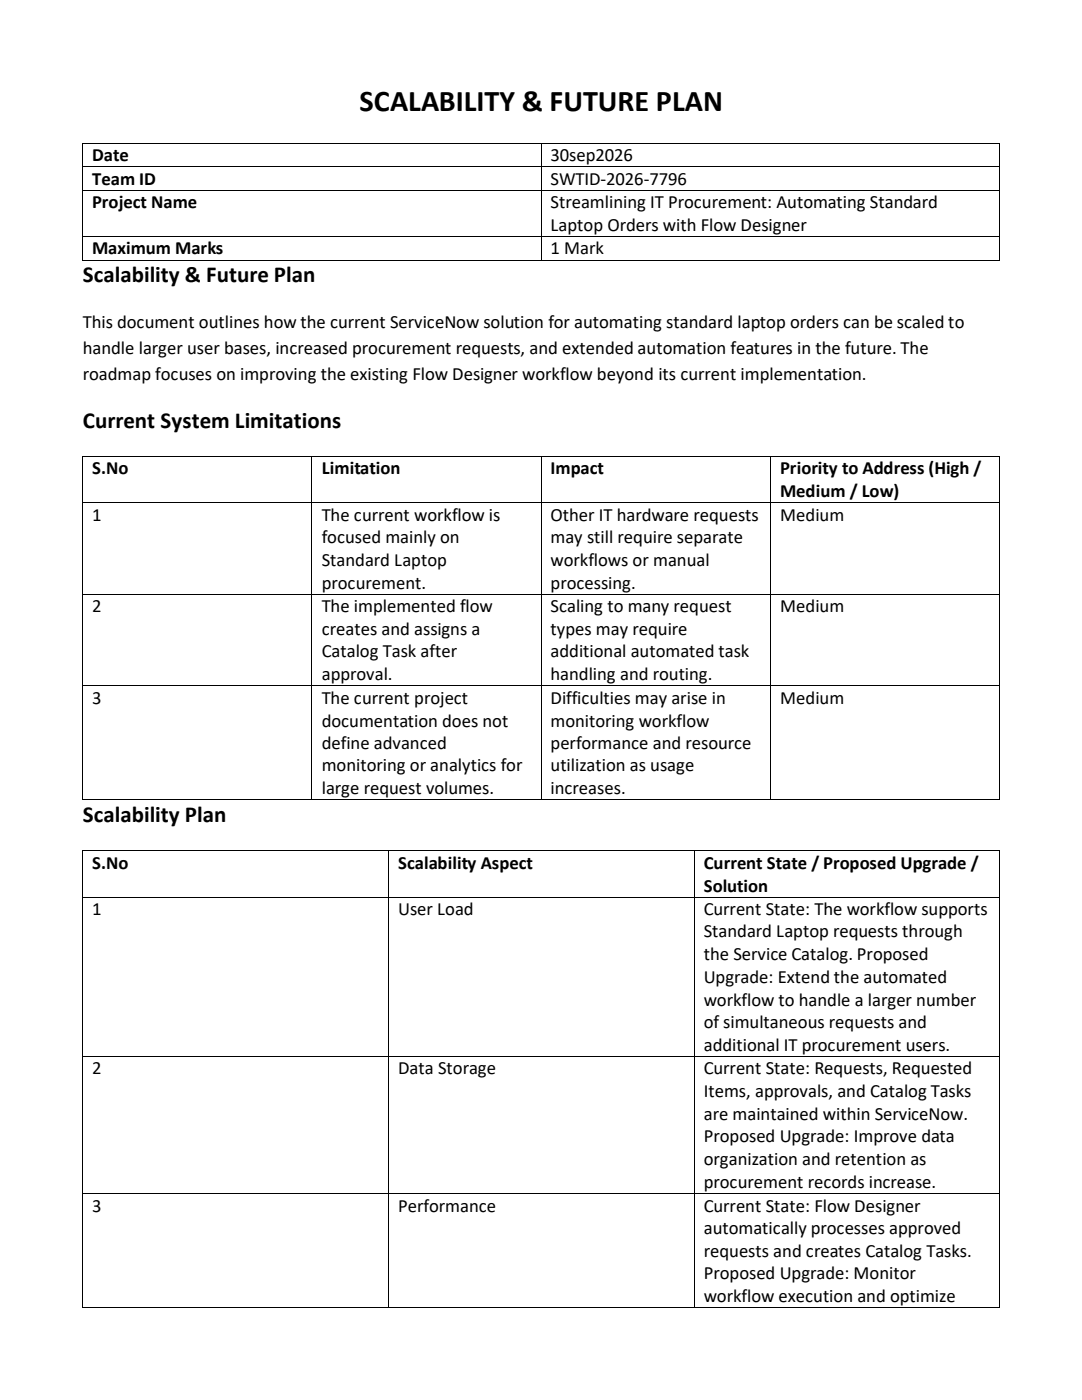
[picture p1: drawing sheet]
<svg xmlns="http://www.w3.org/2000/svg" width="216mm" height="279mm" viewBox="0 0 216 279" stroke-linecap="round" stroke-linejoin="round" font-family="sans-serif">
<defs><g id="words">
<text font-size="6" x="71.7" y="22.2">SCALABILITY &amp; FUTURE PLAN</text>
<g font-size="4.6">
<text x="16.5" y="56.3">Scalability &amp; Future Plan</text>
<text x="16.5" y="85.4">Current System Limitations</text>
<text x="16.5" y="164">Scalability Plan</text>
</g>
<g font-size="3.7">
<text x="18.4" y="32.1">Date</text>
<text x="109.9" y="32.1">30sep2026</text>
<text x="18.4" y="36.8">Team ID</text>
<text x="18.4" y="41.5">Project Name</text>
<text x="109.9" y="36.8">SWTID-2026-7796</text>
<text x="109.9" y="41.5">Streamlining IT Procurement: Automating Standard</text>
<text x="109.9" y="46.1">Laptop Orders with Flow Designer</text>
<text x="18.4" y="50.7">Maximum Marks</text>
<text x="109.9" y="50.7">1 Mark</text>
<text x="16.5" y="65.4">This document outlines how the current ServiceNow solution for automating standard laptop orders can be scaled to</text>
<text x="16.5" y="70.6">handle larger user bases, increased procurement requests, and extended automation features in the future. The</text>
<text x="16.5" y="75.8">roadmap focuses on improving the existing Flow Designer workflow beyond its current implementation.</text>
<text x="18.4" y="94.7">S.No</text>
<text x="64.2" y="94.7">Limitation</text>
<text x="109.9" y="94.7">Impact</text>
<text x="155.7" y="94.7">Priority to Address (High /</text>
<text x="155.7" y="99.2">Medium / Low)</text>
<text x="18.4" y="103.9">1</text>
<text x="64.2" y="103.9">The current workflow is</text>
<text x="109.9" y="103.9">Other IT hardware requests</text>
<text x="155.7" y="103.9">Medium</text>
<text x="64.2" y="108.4">focused mainly on</text>
<text x="64.2" y="113">Standard Laptop</text>
<text x="109.9" y="108.4">may still require separate</text>
<text x="109.9" y="113">workflows or manual</text>
<text x="64.2" y="117.5">procurement.</text>
<text x="109.9" y="117.5">processing.</text>
<text x="18.4" y="122.2">2</text>
<text x="64.2" y="122.2">The implemented flow</text>
<text x="109.9" y="122.2">Scaling to many request</text>
<text x="155.7" y="122.2">Medium</text>
<text x="64.2" y="126.7">creates and assigns a</text>
<text x="64.2" y="131.2">Catalog Task after</text>
<text x="109.9" y="126.7">types may require</text>
<text x="109.9" y="131.2">additional automated task</text>
<text x="64.2" y="135.8">approval.</text>
<text x="109.9" y="135.8">handling and routing.</text>
<text x="18.4" y="140.4">3</text>
<text x="64.2" y="140.4">The current project</text>
<text x="109.9" y="140.4">Difficulties may arise in</text>
<text x="155.7" y="140.4">Medium</text>
<text x="64.2" y="145">documentation does not</text>
<text x="64.2" y="149.5">define advanced</text>
<text x="109.9" y="145">monitoring workflow</text>
<text x="109.9" y="149.5">performance and resource</text>
<text x="64.2" y="154">monitoring or analytics for</text>
<text x="109.9" y="154">utilization as usage</text>
<text x="64.2" y="158.5">large request volumes.</text>
<text x="109.9" y="158.5">increases.</text>
<text x="18.4" y="173.4">S.No</text>
<text x="79.5" y="173.4">Scalability Aspect</text>
<text x="140.4" y="173.4">Current State / Proposed Upgrade /</text>
<text x="140.4" y="177.9">Solution</text>
<text x="18.4" y="182.6">1</text>
<text x="79.5" y="182.6">User Load</text>
<text x="140.4" y="182.6">Current State: The workflow supports</text>
<text x="140.4" y="187.1">Standard Laptop requests through</text>
<text x="140.4" y="191.7">the Service Catalog. Proposed</text>
<text x="140.4" y="196.1">Upgrade: Extend the automated</text>
<text x="140.4" y="200.7">workflow to handle a larger number</text>
<text x="140.4" y="205.2">of simultaneous requests and</text>
<text x="140.4" y="209.8">additional IT procurement users.</text>
<text x="18.4" y="214.4">2</text>
<text x="79.5" y="214.4">Data Storage</text>
<text x="140.4" y="214.4">Current State: Requests, Requested</text>
<text x="140.4" y="218.9">Items, approvals, and Catalog Tasks</text>
<text x="140.4" y="223.5">are maintained within ServiceNow.</text>
<text x="140.4" y="228">Proposed Upgrade: Improve data</text>
<text x="140.4" y="232.6">organization and retention as</text>
<text x="140.4" y="237">procurement records increase.</text>
<text x="18.4" y="241.8">3</text>
<text x="79.5" y="241.8">Performance</text>
<text x="140.4" y="241.8">Current State: Flow Designer</text>
<text x="140.4" y="246.3">automatically processes approved</text>
<text x="140.4" y="250.8">requests and creates Catalog Tasks.</text>
<text x="140.4" y="255.3">Proposed Upgrade: Monitor</text>
<text x="140.4" y="259.8">workflow execution and optimize</text>
</g>
</g></defs>
<g fill="#000">
<path d="M16.4 28.5h.2v.1h-.2z" fill-rule="evenodd"/>
<path d="M16.4 28.5h.2v.1h-.2z" fill-rule="evenodd"/>
<path d="M16.4 33.2h.2v.2h-.2z" fill-rule="evenodd"/>
<path d="M16.4 37.9h.2v.1h-.2z" fill-rule="evenodd"/>
<path d="M107.9 28.5h.2v.1h-.2z" fill-rule="evenodd"/>
<path d="M107.9 33.2h.2v.2h-.2z" fill-rule="evenodd"/>
<path d="M107.9 37.9h.2v.1h-.2z" fill-rule="evenodd"/>
<path d="M199.4 28.5h.2v.1h-.2z" fill-rule="evenodd"/>
<path d="M199.4 28.5h.2v.1h-.2z" fill-rule="evenodd"/>
<path d="M199.4 33.2h.2v.2h-.2z" fill-rule="evenodd"/>
<path d="M199.4 37.9h.2v.1h-.2z" fill-rule="evenodd"/>
<path d="M16.4 47.1h.2v.2h-.2z" fill-rule="evenodd"/>
<path d="M16.4 51.8h.2v.2h-.2z" fill-rule="evenodd"/>
<path d="M16.4 51.8h.2v.2h-.2z" fill-rule="evenodd"/>
<path d="M107.9 47.1h.2v.2h-.2z" fill-rule="evenodd"/>
<path d="M107.9 51.8h.2v.2h-.2z" fill-rule="evenodd"/>
<path d="M199.4 47.1h.2v.2h-.2z" fill-rule="evenodd"/>
<path d="M199.4 51.8h.2v.2h-.2z" fill-rule="evenodd"/>
<path d="M199.4 51.8h.2v.2h-.2z" fill-rule="evenodd"/>
<path d="M16.4 91h.2v.2h-.2z" fill-rule="evenodd"/>
<path d="M16.4 91h.2v.2h-.2z" fill-rule="evenodd"/>
<path d="M62.2 91h.1v.2h-.1z" fill-rule="evenodd"/>
<path d="M107.9 91h.2v.2h-.2z" fill-rule="evenodd"/>
<path d="M153.6 91h.2v.2h-.2z" fill-rule="evenodd"/>
<path d="M199.4 91h.2v.2h-.2z" fill-rule="evenodd"/>
<path d="M199.4 91h.2v.2h-.2z" fill-rule="evenodd"/>
<path d="M16.4 100.3h.2v.1h-.2z" fill-rule="evenodd"/>
<path d="M16.4 118.5h.2v.2h-.2z" fill-rule="evenodd"/>
<path d="M62.2 100.3h.1v.1h-.1z" fill-rule="evenodd"/>
<path d="M62.2 118.5h.1v.2h-.1z" fill-rule="evenodd"/>
<path d="M107.9 100.3h.2v.1h-.2z" fill-rule="evenodd"/>
<path d="M107.9 118.5h.2v.2h-.2z" fill-rule="evenodd"/>
<path d="M153.6 100.3h.2v.1h-.2z" fill-rule="evenodd"/>
<path d="M153.6 118.5h.2v.2h-.2z" fill-rule="evenodd"/>
<path d="M199.4 100.3h.2v.1h-.2z" fill-rule="evenodd"/>
<path d="M199.4 118.5h.2v.2h-.2z" fill-rule="evenodd"/>
<path d="M16.4 136.8h.2v.1h-.2z" fill-rule="evenodd"/>
<path d="M62.2 136.8h.1v.1h-.1z" fill-rule="evenodd"/>
<path d="M107.9 136.8h.2v.1h-.2z" fill-rule="evenodd"/>
<path d="M153.6 136.8h.2v.1h-.2z" fill-rule="evenodd"/>
<path d="M199.4 136.8h.2v.1h-.2z" fill-rule="evenodd"/>
<path d="M16.4 159.6h.2v.1h-.2z" fill-rule="evenodd"/>
<path d="M16.4 159.6h.2v.1h-.2z" fill-rule="evenodd"/>
<path d="M62.2 159.6h.1v.1h-.1z" fill-rule="evenodd"/>
<path d="M107.9 159.6h.2v.1h-.2z" fill-rule="evenodd"/>
<path d="M153.6 159.6h.2v.1h-.2z" fill-rule="evenodd"/>
<path d="M199.4 159.6h.2v.1h-.2z" fill-rule="evenodd"/>
<path d="M199.4 159.6h.2v.1h-.2z" fill-rule="evenodd"/>
<path d="M16.4 169.7h.2v.2h-.2z" fill-rule="evenodd"/>
<path d="M16.4 169.7h.2v.2h-.2z" fill-rule="evenodd"/>
<path d="M16.4 179h.2v.1h-.2z" fill-rule="evenodd"/>
<path d="M77.4 169.7h.2v.2h-.2z" fill-rule="evenodd"/>
<path d="M77.4 179h.2v.1h-.2z" fill-rule="evenodd"/>
<path d="M138.4 169.7h.2v.2h-.2z" fill-rule="evenodd"/>
<path d="M138.4 179h.2v.1h-.2z" fill-rule="evenodd"/>
<path d="M199.4 169.7h.2v.2h-.2z" fill-rule="evenodd"/>
<path d="M199.4 169.7h.2v.2h-.2z" fill-rule="evenodd"/>
<path d="M199.4 179h.2v.1h-.2z" fill-rule="evenodd"/>
<path d="M16.4 210.8h.2v.2h-.2z" fill-rule="evenodd"/>
<path d="M77.4 210.8h.2v.2h-.2z" fill-rule="evenodd"/>
<path d="M138.4 210.8h.2v.2h-.2z" fill-rule="evenodd"/>
<path d="M199.4 210.8h.2v.2h-.2z" fill-rule="evenodd"/>
<path d="M16.4 238.1h.2v.1h-.2z" fill-rule="evenodd"/>
<path d="M77.4 238.1h.2v.1h-.2z" fill-rule="evenodd"/>
<path d="M138.4 238.1h.2v.1h-.2z" fill-rule="evenodd"/>
<path d="M199.4 238.1h.2v.1h-.2z" fill-rule="evenodd"/>
<path d="M16.4 260.9h.2v.2h-.2z" fill-rule="evenodd"/>
<path d="M16.4 260.9h.2v.2h-.2z" fill-rule="evenodd"/>
<path d="M77.4 260.9h.2v.2h-.2z" fill-rule="evenodd"/>
<path d="M138.4 260.9h.2v.2h-.2z" fill-rule="evenodd"/>
<path d="M199.4 260.9h.2v.2h-.2z" fill-rule="evenodd"/>
<path d="M199.4 260.9h.2v.2h-.2z" fill-rule="evenodd"/>
</g>
<g fill="none" stroke="#000" stroke-width=".2">
<path d="M16.5 28.6v4.6M16.5 33.4v4.5M16.5 38v9.1M16.6 28.5h91.3M16.6 33.3h91.3M16.6 37.9h91.3M108 28.6v4.6M108 33.4v4.5M108 38v9.1M108.1 28.5h91.3M108.1 33.3h91.3M108.1 37.9h91.3"/>
<path d="M199.5 28.6v4.6M199.5 33.4v4.5M199.5 38v9.1M16.5 47.3v4.5M16.6 47.2h91.3M16.6 51.9h91.3M108 47.3v4.5M108.1 47.2h91.3M108.1 51.9h91.3M199.5 47.3v4.5M16.5 91.2v9.1M16.6 91.1h45.6"/>
<path d="M62.3 91.2v9.1M62.3 91.1h45.6M108 91.2v9.1M108.1 91.1h45.5M153.7 91.2v9.1M153.8 91.1h45.6M199.5 91.2v9.1M16.5 100.4v18.1M16.5 118.7v18.1M16.6 100.4h45.6M16.6 118.6h45.6M62.3 100.4v18.1"/>
<path d="M62.3 118.7v18.1M62.3 100.4h45.6M62.3 118.6h45.6M108 100.4v18.1M108 118.7v18.1M108.1 100.4h45.5M108.1 118.6h45.5M153.7 100.4v18.1M153.7 118.7v18.1M153.8 100.4h45.6M153.8 118.6h45.6M199.5 100.4v18.1"/>
<path d="M199.5 118.7v18.1M16.5 136.9v22.7M16.6 136.9h45.6M62.3 136.9v22.7M62.3 136.9h45.6M108 136.9v22.7M108.1 136.9h45.5M153.7 136.9v22.7M153.8 136.9h45.6M199.5 136.9v22.7M16.6 159.6h45.6M62.3 159.6h45.6"/>
<path d="M108.1 159.6h45.5M153.8 159.6h45.6M16.5 169.9v9.1M16.5 179.1v31.7M16.6 169.8h60.8M16.6 179h60.8M77.5 169.9v9.1M77.5 179.1v31.7M77.6 169.8h60.8M77.6 179h60.8M138.5 169.9v9.1M138.5 179.1v31.7"/>
<path d="M138.6 169.8h60.8M138.6 179h60.8M199.5 169.9v9.1M199.5 179.1v31.7M16.5 211v27.1M16.6 210.9h60.8M77.5 211v27.1M77.6 210.9h60.8M138.5 211v27.1M138.6 210.9h60.8M199.5 211v27.1M16.5 238.2v22.7"/>
<path d="M16.6 238.1h60.8M77.5 238.2v22.7M77.6 238.1h60.8M138.5 238.2v22.7M138.6 238.1h60.8M199.5 238.2v22.7M16.6 261h60.8M77.6 261h60.8M138.6 261h60.8"/>
</g>
<use href="#words"/>
</svg>
